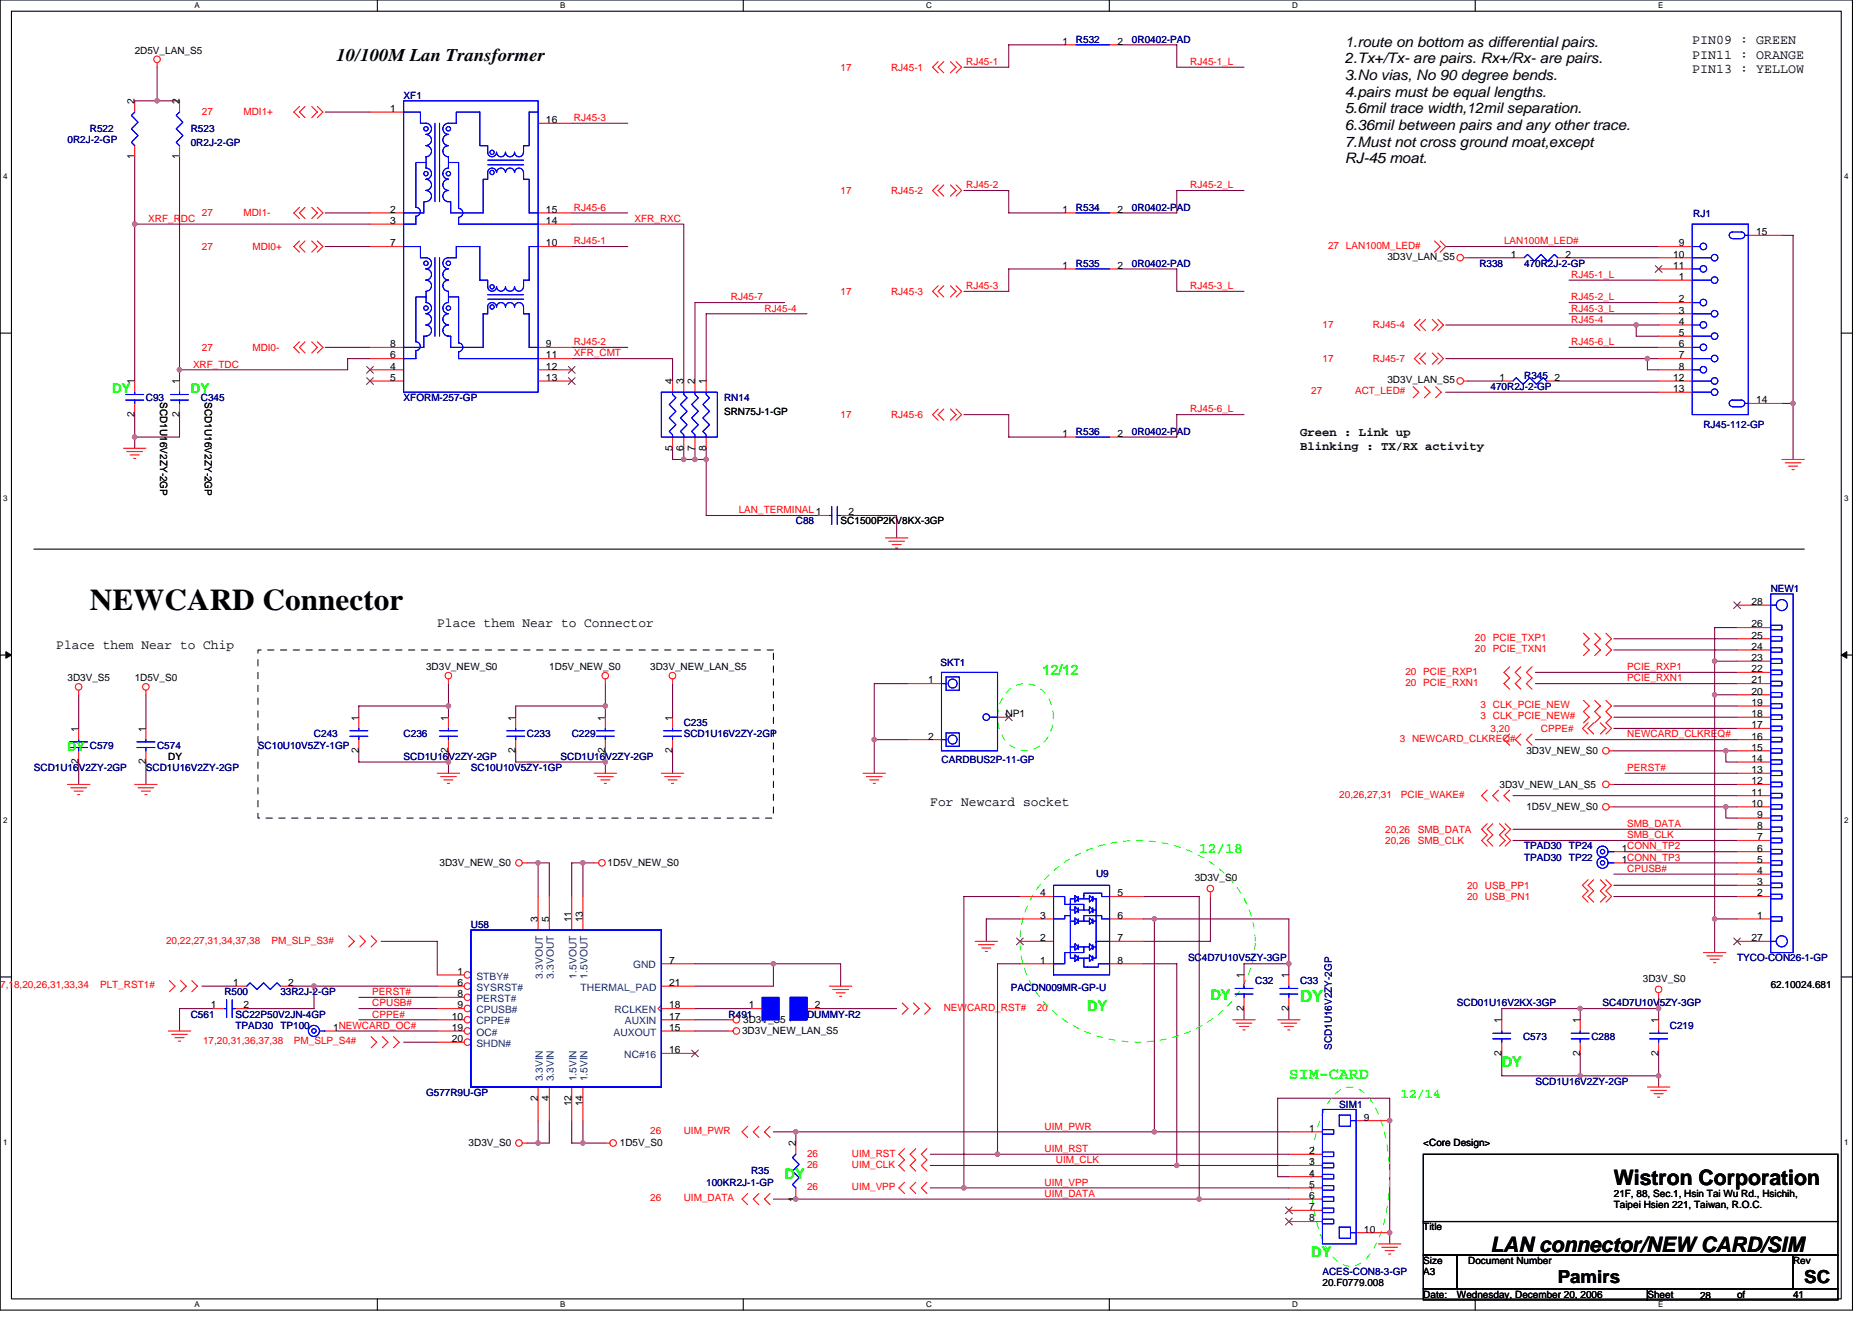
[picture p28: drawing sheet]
<svg xmlns="http://www.w3.org/2000/svg" width="297mm" height="210mm" viewBox="0 0 297 210" stroke-linecap="round" stroke-linejoin="round" font-family="sans-serif">
<defs><g id="words">
<text font-size="4.8" x="14.3" y="96.8">NEWCARD Connector</text>
<g font-size="3.4">
<text x="256.1" y="188">Wistron Corporation</text>
<text x="236.5" y="198.7">LAN connector/NEW CARD/SIM</text>
</g>
<g font-size="2.8">
<text x="53.4" y="9.7">10/100M Lan Transformer</text>
<text x="247.2" y="203.6">Pamirs</text>
<text x="286.3" y="203.6">SC</text>
</g>
<g font-size="2.6" fill="#0f0">
<text x="206.3" y="158.9">DY</text>
<text x="204.5" y="171.1">SIM-CARD</text>
</g>
<g font-size="2.3">
<text x="213.4" y="7.4">1.route on bottom as differential pairs.</text>
<text x="213.4" y="10.1">2.Tx+/Tx- are pairs. Rx+/Rx- are pairs.</text>
<text x="213.4" y="12.7">3.No vias, No 90 degree bends.</text>
<text x="213.4" y="15.3">4.pairs must be equal lengths.</text>
<text x="213.4" y="18">5.6mil trace width,12mil separation.</text>
<text x="213.4" y="20.6">6.36mil between pairs and any other trace.</text>
<text x="213.4" y="23.3">7.Must not cross ground moat,except</text>
<text x="213.4" y="25.9">RJ-45 moat.</text>
</g>
<g font-size="2.3" fill="#0f0">
<text x="165.4" y="107">12/12</text>
<text x="190.3" y="135.3">12/18</text>
<text x="172.5" y="160.4">DY</text>
<text x="192.1" y="158.6">DY</text>
<text x="238.3" y="169.3">DY</text>
<text x="124.5" y="187">DY</text>
<text x="208.1" y="199.5">DY</text>
</g>
<g font-size="2.1">
<text x="268.5" y="7">PIN09 : GREEN</text>
<text x="268.5" y="9.3">PIN11 : ORANGE</text>
<text x="268.5" y="11.6">PIN13 : YELLOW</text>
<text x="69.4" y="99.5">Place them Near to Connector</text>
<text x="8.9" y="103">Place them Near to Chip</text>
<text x="147.6" y="127.9">For Newcard socket</text>
</g>
<g font-size="2.1" fill="#0f0">
<text x="17.8" y="62.4">DY</text>
<text x="30.3" y="62.4">DY</text>
<text x="222.3" y="174.2">12/14</text>
</g>
<g font-size="1.9">
<text x="206.3" y="69.2">Green : Link up</text>
<text x="206.3" y="71.4">Blinking : TX/RX activity</text>
</g>
<text font-size="1.9" fill="#0f0" x="10.7" y="119.2">DY</text>
<g font-size="1.6">
<text x="21.4" y="8.5">2D5V_LAN_S5</text>
<text x="168.6" y="7.1">1</text>
<text x="177.3" y="7.1">2</text>
<text x="21.4" y="16.5" transform="rotate(-90 21.4 16.5)">2</text>
<text x="28.5" y="16.5" transform="rotate(-90 28.5 16.5)">2</text>
<text x="61.9" y="17.8">1</text>
<text x="86.6" y="19.5">16</text>
<text x="21.4" y="25.3" transform="rotate(-90 21.4 25.3)">1</text>
<text x="28.5" y="25.3" transform="rotate(-90 28.5 25.3)">1</text>
<text x="61.9" y="33.8">2</text>
<text x="61.9" y="35.5">3</text>
<text x="86.6" y="35.5">14</text>
<text x="86.6" y="33.8">15</text>
<text x="168.6" y="33.8">1</text>
<text x="177.3" y="33.8">2</text>
<text x="61.9" y="39.1">7</text>
<text x="86.6" y="39.1">10</text>
<text x="220.2" y="41.3">3D3V_LAN_S5</text>
<text x="239.7" y="40.9">1</text>
<text x="248.4" y="40.9">2</text>
<text x="265.5" y="40.9">10</text>
<text x="266.4" y="39.1">9</text>
<text x="278.7" y="37.3">15</text>
<text x="168.6" y="42.7">1</text>
<text x="177.3" y="42.7">2</text>
<text x="265.5" y="42.7">11</text>
<text x="266.4" y="44.4">1</text>
<text x="266.4" y="48">2</text>
<text x="266.4" y="49.8">3</text>
<text x="266.4" y="51.5">4</text>
<text x="266.4" y="53.3">5</text>
<text x="61.9" y="55.1">8</text>
<text x="61.9" y="56.9">6</text>
<text x="61.9" y="58.7">4</text>
<text x="86.6" y="55.1">9</text>
<text x="86.6" y="56.9">11</text>
<text x="86.6" y="58.7">12</text>
<text x="266.4" y="55.1">6</text>
<text x="266.4" y="56.9">7</text>
<text x="266.4" y="58.7">8</text>
<text x="21.4" y="61" transform="rotate(-90 21.4 61)">1</text>
<text x="25.4" y="63.8" transform="rotate(90 25.4 63.8)">SCD1U16V2ZY-2GP</text>
<text x="28.5" y="61" transform="rotate(-90 28.5 61)">1</text>
<text x="32.5" y="63.8" transform="rotate(90 32.5 63.8)">SCD1U16V2ZY-2GP</text>
<text x="61.9" y="60.4">5</text>
<text x="86.6" y="60.4">13</text>
<text x="106.7" y="61" transform="rotate(-90 106.7 61)">4</text>
<text x="108.5" y="61" transform="rotate(-90 108.5 61)">3</text>
<text x="110.3" y="61" transform="rotate(-90 110.3 61)">2</text>
<text x="112" y="61" transform="rotate(-90 112 61)">1</text>
<text x="114.9" y="65.8">SRN75J-1-GP</text>
<text x="220.2" y="60.8">3D3V_LAN_S5</text>
<text x="237.9" y="60.4">1</text>
<text x="246.7" y="60.4">2</text>
<text x="265.5" y="60.4">12</text>
<text x="265.5" y="62.2">13</text>
<text x="278.7" y="64">14</text>
<text x="21.4" y="66.2" transform="rotate(-90 21.4 66.2)">2</text>
<text x="28.5" y="66.2" transform="rotate(-90 28.5 66.2)">2</text>
<text x="106.7" y="71.5" transform="rotate(-90 106.7 71.5)">5</text>
<text x="108.5" y="71.5" transform="rotate(-90 108.5 71.5)">6</text>
<text x="110.3" y="71.5" transform="rotate(-90 110.3 71.5)">7</text>
<text x="112" y="71.5" transform="rotate(-90 112 71.5)">8</text>
<text x="168.6" y="69.3">1</text>
<text x="177.3" y="69.3">2</text>
<text x="133.4" y="83.2">SC1500P2KV8KX-3GP</text>
<text x="134.6" y="81.8">2</text>
<text x="277.9" y="96">28</text>
<text x="277.9" y="101.3">25</text>
<text x="277.9" y="99.5">26</text>
<text x="67.6" y="106.3">3D3V_NEW_S0</text>
<text x="87.2" y="106.3">1D5V_NEW_S0</text>
<text x="103.2" y="106.3">3D3V_NEW_LAN_S5</text>
<text x="277.9" y="106.7">22</text>
<text x="277.9" y="104.9">23</text>
<text x="277.9" y="103.1">24</text>
<text x="10.7" y="108.1">3D3V_S5</text>
<text x="21.4" y="108.1">1D5V_S0</text>
<text x="147.3" y="108.4">1</text>
<text x="159.5" y="113.8">NP1</text>
<text x="277.9" y="113.8">18</text>
<text x="277.9" y="112">19</text>
<text x="277.9" y="110.2">20</text>
<text x="277.9" y="108.4">21</text>
<text x="12.5" y="116.1" transform="rotate(-90 12.5 116.1)">1</text>
<text x="23.1" y="116.1" transform="rotate(-90 23.1 116.1)">1</text>
<text x="56.9" y="119.5" transform="rotate(-90 56.9 119.5)">2</text>
<text x="56.9" y="114.3" transform="rotate(-90 56.9 114.3)">1</text>
<text x="71.1" y="119.5" transform="rotate(-90 71.1 119.5)">2</text>
<text x="71.1" y="114.3" transform="rotate(-90 71.1 114.3)">1</text>
<text x="81.8" y="119.5" transform="rotate(-90 81.8 119.5)">2</text>
<text x="81.8" y="114.3" transform="rotate(-90 81.8 114.3)">1</text>
<text x="96" y="119.5" transform="rotate(-90 96 119.5)">2</text>
<text x="96" y="114.3" transform="rotate(-90 96 114.3)">1</text>
<text x="106.7" y="119.5" transform="rotate(-90 106.7 119.5)">2</text>
<text x="106.7" y="114.3" transform="rotate(-90 106.7 114.3)">1</text>
<text x="147.3" y="117.3">2</text>
<text x="242.2" y="119.7">3D3V_NEW_S0</text>
<text x="277.9" y="119.1">15</text>
<text x="277.9" y="117.3">16</text>
<text x="277.9" y="115.5">17</text>
<text x="12.5" y="121.3" transform="rotate(-90 12.5 121.3)">2</text>
<text x="23.1" y="121.3" transform="rotate(-90 23.1 121.3)">2</text>
<text x="26.7" y="120.5">DY</text>
<text x="237.9" y="125">3D3V_NEW_LAN_S5</text>
<text x="277.9" y="124.4">12</text>
<text x="277.9" y="122.7">13</text>
<text x="277.9" y="120.9">14</text>
<text x="242.2" y="128.5">1D5V_NEW_S0</text>
<text x="277.9" y="128">10</text>
<text x="277.9" y="126.2">11</text>
<text x="278.8" y="131.6">8</text>
<text x="278.8" y="129.8">9</text>
<text x="69.7" y="137.4">3D3V_NEW_S0</text>
<text x="96.4" y="137.4">1D5V_NEW_S0</text>
<text x="257.3" y="136.9">1CONN_TP3</text>
<text x="257.3" y="135.1">1CONN_TP2</text>
<text x="278.8" y="136.9">5</text>
<text x="278.8" y="135.1">6</text>
<text x="278.8" y="133.3">7</text>
<text x="165" y="142.2">4</text>
<text x="177.3" y="142.2">5</text>
<text x="189.6" y="139.7">3D3V_S0</text>
<text x="278.8" y="138.7">4</text>
<text x="278.8" y="140.4">3</text>
<text x="278.8" y="142.2">2</text>
<text x="85.4" y="146.3" transform="rotate(-90 85.4 146.3)">3</text>
<text x="87.1" y="146.3" transform="rotate(-90 87.1 146.3)">5</text>
<text x="90.7" y="146.3" transform="rotate(-90 90.7 146.3)">11</text>
<text x="92.5" y="146.3" transform="rotate(-90 92.5 146.3)">13</text>
<text x="165" y="145.8">3</text>
<text x="165" y="149.3">2</text>
<text x="177.3" y="149.3">7</text>
<text x="177.3" y="145.8">6</text>
<text x="277.9" y="149.3">27</text>
<text x="278.8" y="145.8">1</text>
<text x="72.6" y="154.7">1</text>
<text x="106.2" y="152.9">7</text>
<text x="165" y="152.9">1</text>
<text x="177.3" y="152.9">8</text>
<text x="197.4" y="155.2" transform="rotate(-90 197.4 155.2)">1</text>
<text x="204.5" y="155.2" transform="rotate(-90 204.5 155.2)">1</text>
<text x="260.7" y="155.7">3D3V_S0</text>
<text x="33.5" y="160">1</text>
<text x="37" y="156.4">1</text>
<text x="38.6" y="160">2</text>
<text x="45.7" y="156.4">2</text>
<text x="71.7" y="161.8">10</text>
<text x="72.6" y="156.4">6</text>
<text x="72.6" y="158.2">8</text>
<text x="72.6" y="160">9</text>
<text x="106.2" y="161.8">17</text>
<text x="106.2" y="160">18</text>
<text x="106.2" y="156.4">21</text>
<text x="118.8" y="160">1</text>
<text x="129.3" y="160">2</text>
<text x="197.4" y="160.4" transform="rotate(-90 197.4 160.4)">2</text>
<text x="204.5" y="160.4" transform="rotate(-90 204.5 160.4)">2</text>
<text x="281" y="156.8">62.10024.681</text>
<text x="52.8" y="163.6">1NEWCARD_OC#</text>
<text x="71.7" y="163.6">19</text>
<text x="71.7" y="165.3">20</text>
<text x="106.2" y="167.1">16</text>
<text x="106.2" y="163.6">15</text>
<text x="117.7" y="164.1">3D3V_NEW_LAN_S5</text>
<text x="117.9" y="162.3">3D3V_S5</text>
<text x="238.3" y="167.5" transform="rotate(-90 238.3 167.5)">2</text>
<text x="238.3" y="162.3" transform="rotate(-90 238.3 162.3)">1</text>
<text x="250.7" y="167.5" transform="rotate(-90 250.7 167.5)">2</text>
<text x="250.7" y="162.3" transform="rotate(-90 250.7 162.3)">1</text>
<text x="263.2" y="167.5" transform="rotate(-90 263.2 167.5)">2</text>
<text x="263.2" y="162.3" transform="rotate(-90 263.2 162.3)">1</text>
<text x="85.4" y="174.6" transform="rotate(-90 85.4 174.6)">2</text>
<text x="87.1" y="174.6" transform="rotate(-90 87.1 174.6)">4</text>
<text x="90.7" y="175.5" transform="rotate(-90 90.7 175.5)">12</text>
<text x="92.5" y="175.5" transform="rotate(-90 92.5 175.5)">14</text>
<text x="207.7" y="179.6">1</text>
<text x="216.4" y="177.8">9</text>
<text x="74.4" y="181.9">3D3V_S0</text>
<text x="98.4" y="181.9">1D5V_S0</text>
<text x="126.3" y="181.9" transform="rotate(-90 126.3 181.9)">2</text>
<text x="207.7" y="183.1">2</text>
<text x="207.7" y="184.9">3</text>
<text x="225.8" y="181.9">&lt;Core Design&gt;</text>
<text x="126.3" y="190.6" transform="rotate(-90 126.3 190.6)">1</text>
<text x="207.7" y="186.7">4</text>
<text x="207.7" y="188.4">5</text>
<text x="207.7" y="190.2">6</text>
<text x="256.1" y="189.9">21F, 88, Sec.1, Hsin Tai Wu Rd., Hsichih,</text>
<text x="256.1" y="191.7">Taipei Hsien 221, Taiwan, R.O.C.</text>
<text x="207.7" y="192">7</text>
<text x="207.7" y="193.8">8</text>
<text x="216.4" y="195.6">10</text>
<text x="225.8" y="195.2">Title</text>
<text x="225.8" y="200.6">Size</text>
<text x="225.8" y="202.3">A3</text>
<text x="233" y="200.6">Document Number</text>
<text x="284.5" y="200.6">Rev</text>
<text x="209.8" y="204.1">20.F0779.008</text>
<text x="225.8" y="205.9">Date:</text>
<text x="231.2" y="205.9">Wednesday, December 20, 2006</text>
<text x="261.4" y="205.9">Sheet</text>
<text x="269.8" y="206.1">28</text>
<text x="275.6" y="205.9">of</text>
<text x="284.5" y="205.9">41</text>
</g>
<g font-size="1.6" fill="#f00">
<text x="133.4" y="11.2">17</text>
<text x="141.4" y="11.2">RJ45-1</text>
<text x="153.3" y="10.3">RJ45-1</text>
<text x="188.9" y="10.3">RJ45-1_L</text>
<text x="32" y="18.3">27</text>
<text x="38.6" y="18.3">MDI1+</text>
<text x="91.1" y="19.2">RJ45-3</text>
<text x="153.3" y="29.9">RJ45-2</text>
<text x="188.9" y="29.9">RJ45-2_L</text>
<text x="23.5" y="35.2">XRF_RDC</text>
<text x="32" y="34.3">27</text>
<text x="38.6" y="34.3">MDI1-</text>
<text x="91.1" y="33.4">RJ45-6</text>
<text x="100.7" y="35.2">XFR_RXC</text>
<text x="133.4" y="30.8">17</text>
<text x="141.4" y="30.8">RJ45-2</text>
<text x="32" y="39.6">27</text>
<text x="40" y="39.6">MDI0+</text>
<text x="91.1" y="38.8">RJ45-1</text>
<text x="210.7" y="39.5">27 LAN100M_LED#</text>
<text x="238.7" y="38.8">LAN100M_LED#</text>
<text x="116" y="47.6">RJ45-7</text>
<text x="133.4" y="46.8">17</text>
<text x="141.4" y="46.8">RJ45-3</text>
<text x="153.3" y="45.9">RJ45-3</text>
<text x="188.9" y="45.9">RJ45-3_L</text>
<text x="249.3" y="44.1">RJ45-1_L</text>
<text x="249.3" y="47.6">RJ45-2_L</text>
<text x="121.3" y="49.4">RJ45-4</text>
<text x="209.8" y="52.1">17</text>
<text x="217.8" y="52.1">RJ45-4</text>
<text x="249.3" y="51.2">RJ45-4</text>
<text x="249.3" y="49.4">RJ45-3_L</text>
<text x="30.6" y="58.3">XRF_TDC</text>
<text x="32" y="55.6">27</text>
<text x="40" y="55.6">MDI0-</text>
<text x="91.1" y="54.8">RJ45-2</text>
<text x="91.1" y="56.5">XFR_CMT</text>
<text x="209.8" y="57.4">17</text>
<text x="217.8" y="57.4">RJ45-7</text>
<text x="249.3" y="54.8">RJ45-6_L</text>
<text x="188.9" y="65.4">RJ45-6_L</text>
<text x="208.1" y="62.6">27</text>
<text x="215" y="62.6">ACT_LED#</text>
<text x="133.4" y="66.3">17</text>
<text x="141.4" y="66.3">RJ45-6</text>
<text x="117.2" y="81.4">LAN_TERMINAL 1</text>
<text x="234" y="101.7">20 PCIE_TXP1</text>
<text x="223" y="107">20 PCIE_RXP1</text>
<text x="234" y="103.5">20 PCIE_TXN1</text>
<text x="258.2" y="106.3">PCIE_RXP1</text>
<text x="223" y="108.8">20 PCIE_RXN1</text>
<text x="234.9" y="112.4">3 CLK_PCIE_NEW</text>
<text x="258.2" y="108.1">PCIE_RXN1</text>
<text x="222.1" y="117.7">3 NEWCARD_CLKREQ#</text>
<text x="234.9" y="114.2">3 CLK_PCIE_NEW#</text>
<text x="236.5" y="116.1">3,20</text>
<text x="244.5" y="116.1">CPPE#</text>
<text x="258.2" y="117">NEWCARD_CLKREQ#</text>
<text x="258.2" y="122.3">PERST#</text>
<text x="212.5" y="126.6">20,26,27,31</text>
<text x="222.3" y="126.6">PCIE_WAKE#</text>
<text x="258.2" y="131.2">SMB_DATA</text>
<text x="219.8" y="132.1">20,26</text>
<text x="219.8" y="133.9">20,26</text>
<text x="225" y="132.1">SMB_DATA</text>
<text x="225" y="133.9">SMB_CLK</text>
<text x="258.2" y="133">SMB_CLK</text>
<text x="232.8" y="141">20 USB_PP1</text>
<text x="232.8" y="142.8">20 USB_PN1</text>
<text x="258.2" y="138.3">CPUSB#</text>
<text x="26.3" y="149.7">20,22,27,31,34,37,38</text>
<text x="43.1" y="149.7">PM_SLP_S3#</text>
<text x="0" y="156.8">7,18,20,26,31,33,34</text>
<text x="15.9" y="156.8">PLT_RST1#</text>
<text x="59.1" y="157.9">PERST#</text>
<text x="59.1" y="159.7">CPUSB#</text>
<text x="59.1" y="161.4">CPPE#</text>
<text x="149.8" y="160.4">NEWCARD_RST#</text>
<text x="164.5" y="160.4">20</text>
<text x="32.2" y="165.7">17,20,31,36,37,38</text>
<text x="46.6" y="165.7">PM_SLP_S4#</text>
<text x="103.2" y="179.9">26</text>
<text x="108.5" y="179.9">UIM_PWR</text>
<text x="165.8" y="179.2">UIM_PWR</text>
<text x="128.1" y="183.5">26</text>
<text x="128.1" y="185.3">26</text>
<text x="135.2" y="183.5">UIM_RST</text>
<text x="135.2" y="185.3">UIM_CLK</text>
<text x="165.8" y="182.8">UIM_RST</text>
<text x="167.5" y="184.6">UIM_CLK</text>
<text x="103.2" y="190.6">26</text>
<text x="108.5" y="190.6">UIM_DATA</text>
<text x="128.1" y="188.8">26</text>
<text x="135.2" y="188.8">UIM_VPP</text>
<text x="165.8" y="189.9">UIM_DATA</text>
<text x="165.8" y="188.1">UIM_VPP</text>
</g>
<g font-size="1.6" fill="#000080">
<text x="170.7" y="6.8">R532</text>
<text x="179.6" y="6.8">0R0402-PAD</text>
<text x="64" y="15.6">XF1</text>
<text x="10.7" y="22.8">0R2J-2-GP</text>
<text x="14.3" y="21">R522</text>
<text x="30.3" y="21">R523</text>
<text x="30.3" y="23.1">0R2J-2-GP</text>
<text x="170.7" y="33.4">R534</text>
<text x="179.6" y="33.4">0R0402-PAD</text>
<text x="268.7" y="34.5">RJ1</text>
<text x="170.7" y="42.3">R535</text>
<text x="179.6" y="42.3">0R0402-PAD</text>
<text x="234.7" y="42.3">R338</text>
<text x="241.8" y="42.3">470R2J-2-GP</text>
<text x="23.2" y="63.6">C93</text>
<text x="31.9" y="63.6">C345</text>
<text x="64" y="63.6">XFORM-257-GP</text>
<text x="114.9" y="63.6">RN14</text>
<text x="236.5" y="61.9">470R2J-2-GP</text>
<text x="241.8" y="60.1">R345</text>
<text x="170.7" y="69">R536</text>
<text x="179.6" y="69">0R0402-PAD</text>
<text x="270.3" y="67.9">RJ45-112-GP</text>
<text x="126.3" y="83.2">C88</text>
<text x="281" y="93.9">NEW1</text>
<text x="149.2" y="105.6">SKT1</text>
<text x="14.3" y="118.8">C579</text>
<text x="24.9" y="118.8">C574</text>
<text x="40.9" y="118.8">SC10U10V5ZY-1GP</text>
<text x="49.8" y="117">C243</text>
<text x="64" y="117">C236</text>
<text x="83.6" y="117">C233</text>
<text x="90.7" y="117">C229</text>
<text x="108.5" y="115.2">C235</text>
<text x="108.5" y="117">SCD1U16V2ZY-2GP</text>
<text x="5.4" y="122.3">SCD1U16V2ZY-2GP</text>
<text x="23.2" y="122.3">SCD1U16V2ZY-2GP</text>
<text x="64" y="120.5">SCD1U16V2ZY-2GP</text>
<text x="74.7" y="122.3">SC10U10V5ZY-1GP</text>
<text x="88.9" y="120.5">SCD1U16V2ZY-2GP</text>
<text x="149.4" y="121.1">CARDBUS2P-11-GP</text>
<text x="241.8" y="136.5">TPAD30</text>
<text x="241.8" y="134.8">TPAD30</text>
<text x="249" y="136.5">TP22</text>
<text x="249" y="134.8">TP24</text>
<text x="173.9" y="139.2">U9</text>
<text x="74.7" y="147.2">U58</text>
<text x="188.5" y="152.5">SC4D7U10V5ZY-3GP</text>
<text x="275.6" y="152.5">TYCO-CON26-1-GP</text>
<text x="30.3" y="161.4">C561</text>
<text x="35.6" y="157.9">R500</text>
<text x="37.4" y="161.4">SC22P50V2JN-4GP</text>
<text x="44.5" y="157.9">33R2J-2-GP</text>
<text x="115.6" y="161.4">R491</text>
<text x="128.1" y="161.4">DUMMY-R2</text>
<text x="160.4" y="157.2">PACDN009MR-GP-U</text>
<text x="199.2" y="156.1">C32</text>
<text x="206.3" y="156.1">C33</text>
<text x="231.2" y="159.7">SCD01U16V2KX-3GP</text>
<text x="254.3" y="159.7">SC4D7U10V5ZY-3GP</text>
<text x="37.4" y="163.2">TPAD30</text>
<text x="44.5" y="163.2">TP100</text>
<text x="211.3" y="166.6" transform="rotate(-90 211.3 166.6)">SCD1U16V2ZY-2GP</text>
<text x="241.7" y="165">C573</text>
<text x="252.5" y="165">C288</text>
<text x="265" y="163.2">C219</text>
<text x="67.6" y="173.9">G577R9U-GP</text>
<text x="243.6" y="172.1">SCD1U16V2ZY-2GP</text>
<text x="212.5" y="175.8">SIM1</text>
<text x="112.1" y="188.1">100KR2J-1-GP</text>
<text x="119.2" y="186.3">R35</text>
<text x="209.8" y="202.3">ACES-CON8-3-GP</text>
</g>
<g font-size="1.6" fill="#004080">
<text x="75.6" y="155.4">STBY#</text>
<text x="86.1" y="155.3" transform="rotate(-90 86.1 155.3)">3.3VOUT</text>
<text x="87.9" y="155.3" transform="rotate(-90 87.9 155.3)">3.3VOUT</text>
<text x="91.5" y="155.3" transform="rotate(-90 91.5 155.3)">1.5VOUT</text>
<text x="93.2" y="155.3" transform="rotate(-90 93.2 155.3)">1.5VOUT</text>
<text x="100.5" y="153.6">GND</text>
<text x="75.6" y="157.2">SYSRST#</text>
<text x="75.6" y="159">PERST#</text>
<text x="75.6" y="160.7">CPUSB#</text>
<text x="92.1" y="157.2">THERMAL_PAD</text>
<text x="97.5" y="160.7">RCLKEN</text>
<text x="75.6" y="162.5">CPPE#</text>
<text x="75.6" y="164.3">OC#</text>
<text x="75.6" y="166.1">SHDN#</text>
<text x="97.4" y="164.3">AUXOUT</text>
<text x="99.1" y="167.9">NC#16</text>
<text x="99.2" y="162.5">AUXIN</text>
<text x="86.1" y="171.6" transform="rotate(-90 86.1 171.6)">3.3VIN</text>
<text x="87.9" y="171.6" transform="rotate(-90 87.9 171.6)">3.3VIN</text>
<text x="91.5" y="171.6" transform="rotate(-90 91.5 171.6)">1.5VIN</text>
<text x="93.2" y="171.6" transform="rotate(-90 93.2 171.6)">1.5VIN</text>
</g>
<g font-size="1.3">
<text x="30.8" y="1.3">A</text>
<text x="88.9" y="1.3">B</text>
<text x="147" y="1.3">C</text>
<text x="205" y="1.3">D</text>
<text x="263.1" y="1.3">E</text>
<text x=".5" y="28.4">4</text>
<text x="292.6" y="28.4">4</text>
<text x=".5" y="79.5">3</text>
<text x="292.6" y="79.5">3</text>
<text x=".5" y="130.6">2</text>
<text x="292.6" y="130.6">2</text>
<text x=".5" y="181.7">1</text>
<text x="292.6" y="181.7">1</text>
<text x="30.8" y="207.4">A</text>
<text x="88.9" y="207.4">B</text>
<text x="147" y="207.4">C</text>
<text x="205" y="207.4">D</text>
<text x="263.1" y="207.4">E</text>
</g>
</g></defs>
<path d="M0 0h293.9v207.9h-293.9zM1.8 1.8h290.4v204.3h-290.4z" fill="none" stroke="#000" stroke-width=".17"/>
<g fill="#fff">
<path d="M30.8 .2h.9v1.4h-.9z"/>
<path d="M30.8 206.3h.9v1.4h-.9z"/>
</g>
<path d="M59.9 0v1.8M59.9 206.1v1.8" fill="none" stroke="#000" stroke-width=".17"/>
<g fill="#fff">
<path d="M88.9 .2h.8v1.4h-.8z"/>
<path d="M88.9 206.3h.8v1.4h-.8z"/>
</g>
<path d="M117.9 0v1.8M117.9 206.1v1.8" fill="none" stroke="#000" stroke-width=".17"/>
<g fill="#fff">
<path d="M147 .2h.9v1.4h-.9z"/>
<path d="M147 206.3h.9v1.4h-.9z"/>
</g>
<path d="M176 0v1.8M176 206.1v1.8" fill="none" stroke="#000" stroke-width=".17"/>
<g fill="#fff">
<path d="M205 .2h.9v1.4h-.9z"/>
<path d="M205 206.3h.9v1.4h-.9z"/>
</g>
<path d="M234.1 0v1.8M234.1 206.1v1.8" fill="none" stroke="#000" stroke-width=".17"/>
<g fill="#fff">
<path d="M263.1 .2h.8v1.4h-.8z"/>
<path d="M263.1 206.3h.8v1.4h-.8z"/>
<path d="M.5 27.3h.7v1.4h-.7z"/>
<path d="M292.6 27.3h.7v1.4h-.7z"/>
<path d="M.5 78.4h.7v1.4h-.7z"/>
<path d="M292.6 78.4h.7v1.4h-.7z"/>
</g>
<path d="M0 52.9h1.8M292.2 52.9h1.7" fill="none" stroke="#000" stroke-width=".17"/>
<g fill="#fff">
<path d="M.5 129.5h.7v1.4h-.7z"/>
<path d="M292.6 129.5h.7v1.4h-.7z"/>
</g>
<path d="M0 103.9h1.8M292.2 103.9h1.7" fill="none" stroke="#000" stroke-width=".17"/>
<path d="M.9 103.4l.9 .5-.9 .5zM292.2 103.9l.8-.5v1z" fill="#000" stroke="#000" stroke-width=".16"/>
<g fill="#fff">
<path d="M.5 180.5h.7v1.4h-.7z"/>
<path d="M292.6 180.5h.7v1.4h-.7z"/>
</g>
<path d="M5.4 87.1h280.9M0 155h1.8M292.2 155h1.7M225.8 199.1h5.4v5.4h-5.4zM225.8 183.1h65.8v10.7h-65.8zM225.8 193.8h65.8v5.3h-65.8zM231.2 199.1h53.3v5.4h-53.3zM284.5 199.1h7.1v5.4h-7.1zM225.8 204.5h35.6v1.7h-35.6zM261.4 204.5h30.2v1.7h-30.2z" fill="none" stroke="#000" stroke-width=".17"/>
<g fill="none" stroke="#800040" stroke-width=".17">
<path d="M21.4 16h7.1M24.9 10.7v5.3M51.6 17.8h7.1M90.7 19.6h8.9M168.9 7.1h-8.8v3.6h-7.2M177.8 7.1h8.9v3.6h10.7M21.4 24.9v35.6M21.4 35.6h37.3M28.5 24.9v35.6M51.6 39.1h7.1M51.6 33.8h7.1M90.7 35.6h17.8v24.9"/>
<path d="M90.7 39.1h8.9M90.7 33.8h8.9M152.9 30.2h7.2v3.6h8.8M197.4 30.2h-10.7v3.6h-8.9M229.4 39.1h33.8M282.7 37.3h1.8v35.6M51.6 55.1h7.1M58.7 56.9h-3.5v1.8h-26.7M90.7 56.9h16v3.6M90.7 55.1h8.9M124.5 48h-14.2v12.5M128.1 49.8h-16v10.7"/>
<path d="M168.9 42.7h-8.8v3.5h-7.2M177.8 42.7h8.9v3.5h10.7M229.4 51.6h30.2v1.7h3.6M229.4 56.9h33.8M233 40.9h7.1M249 40.9h14.2M249 55.1h14.2M249 48h14.2M249 49.8h14.2M249 44.4h14.2M259.6 51.6h3.6M261.4 56.9v1.8h1.8"/>
<path d="M21.4 65.8v5.3M28.5 65.8v3.5h-7.1M106.7 71.1v1.8h5.4M108.5 71.1v1.8M110.3 71.1v1.8M112.1 71.1v10.7h17.7M152.9 65.8h7.2v3.5h8.8M197.4 65.8h-10.7v3.5h-8.9M229.4 62.2h33.8M233 60.5h5.3M247.2 60.5h16M282.7 64h1.8"/>
<path d="M135.2 81.8h7.1v3.5M275.6 99.6h-3.5v51.5M12.5 110.2v5.4M23.2 110.2v5.4M56.9 119.1v1.8h14.3M71.2 108.5v5.3M71.2 119.1v3.6M71.2 112h-14.3v1.8M81.8 113.8v-1.8h14.3v1.8M81.8 119.1v1.8h14.3M96.1 108.5v3.5M96.1 119.1v3.6"/>
<path d="M106.7 108.5v5.3M106.7 119.1v3.6M138.7 117.3h5.4M144.1 108.5h-5.4v14.2M243.6 108.5h32M243.6 117.3h32M243.6 106.7h32M256.1 112h19.5M256.1 119.1h19.5M256.1 115.6h19.5M256.1 103.1h19.5M256.1 101.3h19.5"/>
<path d="M256.1 113.8h19.5M272.1 104.9h3.5M272.1 110.2h3.5M273.9 119.1v1.8h1.7M12.5 120.9v3.6M23.2 120.9v3.6M83.6 136.9h3.6v5.3M85.4 136.9v5.3M92.5 136.9h1.8M240.1 131.6h35.5M240.1 126.2h35.5M240.1 133.3h35.5"/>
<path d="M256.1 128h19.5M256.1 138.7h19.5M256.1 124.5h19.5M257.8 135.1h17.8M257.8 122.7h17.8M257.8 136.9h17.8M273.9 128v1.8h1.7M32 156.5h5.4M46.3 156.5h23.1M49.8 156.5v3.5h-10.6M56.9 158.2h12.5M60.5 149.4h8.9v5.3"/>
<path d="M90.7 142.2v-5.3h1.8v5.3M110.3 152.9h23.1v3.6M122.7 152.9v3.6h-12.4M161.8 145.8h-5.3v3.6M161.8 142.2h-8.9v46.3M161.8 152.9h-3.5v30.2M181.4 145.8h1.8v33.8M181.4 142.2h8.9v48M181.4 152.9h5.3v32M183.2 145.8h21.3v8.9M192.1 142.2v7.2h-10.7M204.5 152.9h-7.1v1.8"/>
<path d="M256.1 142.2h19.5M256.1 140.5h19.5M263.2 158.2v3.6M272.1 145.8h3.5M33.8 160h-5.3v3.6M53.4 163.6h16M56.9 160h12.5M56.9 161.8h12.5M64 165.4h5.4M85.4 177.8v3.6M87.2 177.8v3.6h-3.6M90.7 177.8v3.6h5.4"/>
<path d="M92.5 177.8v3.6M110.3 163.6h5.3M110.3 160h8.9M110.3 161.8h5.3M122.7 179.6h81.8M126.3 179.6v1.8M129.8 160h12.5M197.4 160v1.8M204.5 160v1.8M238.3 167.1v3.6h24.9M250.7 160v1.8M250.7 167.1v3.6"/>
<path d="M263.2 160h-24.9v1.8M263.2 167.1v5.4M122.7 190.2h81.8M147.6 184.9h56.9M147.6 183.1h56.9M147.6 188.5h56.9M204.5 186.7h-1.8v-12.5h17.8v23.2"/>
</g>
<g fill="#f0f" stroke="#f0f" stroke-width=".17">
<circle cx="138.7" cy="117.3" r=".35"/>
<circle cx="71.1" cy="112" r=".35"/>
<circle cx="96" cy="112" r=".35"/>
<circle cx="96" cy="120.9" r=".35"/>
<circle cx="71.1" cy="120.9" r=".35"/>
<circle cx="272.1" cy="104.9" r=".35"/>
<circle cx="273.8" cy="128" r=".35"/>
<circle cx="272.1" cy="145.8" r=".35"/>
<circle cx="273.8" cy="119.1" r=".35"/>
<circle cx="92.5" cy="181.3" r=".35"/>
<circle cx="49.8" cy="156.5" r=".35"/>
<circle cx="85.4" cy="181.3" r=".35"/>
<circle cx="92.5" cy="136.9" r=".35"/>
<circle cx="85.4" cy="136.9" r=".35"/>
<circle cx="272.1" cy="110.2" r=".35"/>
<circle cx="284.5" cy="64" r=".35"/>
<circle cx="261.4" cy="56.9" r=".35"/>
<circle cx="259.6" cy="51.5" r=".35"/>
<circle cx="126.3" cy="190.2" r=".35"/>
<circle cx="263.2" cy="160" r=".35"/>
<circle cx="250.7" cy="160" r=".35"/>
<circle cx="263.2" cy="170.7" r=".35"/>
<circle cx="250.7" cy="170.7" r=".35"/>
<circle cx="183.2" cy="179.6" r=".35"/>
<circle cx="158.3" cy="183.1" r=".35"/>
<circle cx="186.7" cy="184.9" r=".35"/>
<circle cx="152.9" cy="188.5" r=".35"/>
<circle cx="190.3" cy="190.2" r=".35"/>
<circle cx="204.5" cy="152.9" r=".35"/>
<circle cx="126.3" cy="179.6" r=".35"/>
<circle cx="183.2" cy="145.8" r=".35"/>
<circle cx="220.5" cy="195.6" r=".35"/>
<circle cx="220.5" cy="177.8" r=".35"/>
<circle cx="122.7" cy="152.9" r=".35"/>
<circle cx="21.4" cy="69.3" r=".35"/>
<circle cx="21.4" cy="35.5" r=".35"/>
<circle cx="108.5" cy="72.9" r=".35"/>
<circle cx="112" cy="72.9" r=".35"/>
<circle cx="110.3" cy="72.9" r=".35"/>
<circle cx="24.9" cy="16" r=".35"/>
<circle cx="28.5" cy="58.7" r=".35"/>
</g>
<g fill="none" stroke="#f00" stroke-width=".17">
<path d="M21.4 16v1.8M24.9 9.9v.8M28.5 16v1.8M47.5 16.9l-.9 .9 .9 .9M48.4 16.9l-.9 .9 .9 .9M49.5 16.9l.9 .9-.9 .9M50.4 16.9l.8 .9-.8 .9M58.7 17.8h5.3M85.4 19.6h5.3M148.9 9.8l-.9 .9 .9 .9M149.8 9.8l-.9 .9 .9 .9M150.8 9.8l.9 .9-.9 .9"/>
<path d="M151.7 9.8l.9 .9-.9 .9M168.9 7.1h1.8M176.1 7.1h1.7M21.4 23.1v1.8M28.5 23.1v1.8M47.5 38.2l-.9 .9 .9 .9M47.5 32.9l-.9 .9 .9 .9M48.4 38.2l-.9 .9 .9 .9M48.4 32.9l-.9 .9 .9 .9M49.5 38.2l.9 .9-.9 .9M49.5 32.9l.9 .9-.9 .9M50.4 38.2l.8 .9-.8 .9"/>
<path d="M50.4 32.9l.8 .9-.8 .9M58.7 33.8h5.3M58.7 35.6h5.3M58.7 39.1h5.3M85.4 33.8h5.3M85.4 35.6h5.3M85.4 39.1h5.3M148.9 29.3l-.9 .9 .9 .9M149.8 29.3l-.9 .9 .9 .9M150.8 29.3l.9 .9-.9 .9M151.7 29.3l.9 .9-.9 .9M168.9 33.8h1.8"/>
<path d="M176.1 33.8h1.7M227.6 38.2l.9 .9-.9 .9M228.5 38.2l.9 .9-.9 .9M263.2 39.1h5.3M277.4 37.3h5.3M47.5 54.2l-.9 .9 .9 .9M48.4 54.2l-.9 .9 .9 .9M49.5 54.2l.9 .9-.9 .9M50.4 54.2l.8 .9-.8 .9M58.7 55.1h5.3M58.7 56.9h5.3M58.7 58.7h5.3"/>
<path d="M85.4 55.1h5.3M85.4 56.9h5.3M85.4 58.7h5.3M148.9 45.3l-.9 .9 .9 .9M149.8 45.3l-.9 .9 .9 .9M150.8 45.3l.9 .9-.9 .9M151.7 45.3l.9 .9-.9 .9M168.9 42.7h1.8M176.1 42.7h1.7M225.3 50.7l-.9 .9 .9 .9M225.3 56l-.9 .9 .9 .9M226.2 50.7l-.9 .9 .9 .9"/>
<path d="M226.2 56l-.9 .9 .9 .9M227.3 50.7l.9 .9-.9 .9M227.3 56l.9 .9-.9 .9M228.2 50.7l.8 .9-.8 .9M228.2 56l.8 .9-.8 .9M232.2 40.9h.8M240.1 40.9h1.7M247.2 40.9h1.8M263.2 40.9h5.3M263.2 55.1h5.3M263.2 56.9h5.3M263.2 58.7h5.3"/>
<path d="M263.2 42.7h5.3M263.2 44.4h5.3M263.2 48h5.3M263.2 49.8h5.3M263.2 51.6h5.3M263.2 53.3h5.3M19.6 71.1h3.6M20.1 71.6h2.5M20.7 72.2h1.4M21.2 72.7h.3M21.4 60.5v1.7M21.4 64v1.8"/>
<path d="M28.5 60.5v1.7M28.5 64v1.8M58.7 60.5h5.3M85.4 60.5h5.3M106.7 60.5v1.7M106.7 69.3v1.8M108.5 60.5v1.7M108.5 69.3v1.8M110.3 60.5v1.7M110.3 69.3v1.8M112.1 60.5v1.7M112.1 69.3v1.8"/>
<path d="M148.9 64.9l-.9 .9 .9 .9M149.8 64.9l-.9 .9 .9 .9M150.8 64.9l.9 .9-.9 .9M151.7 64.9l.9 .9-.9 .9M168.9 69.3h1.8M176.1 69.3h1.7M224.2 61.3l.9 .9-.9 .9M226 61.3l.9 .9-.9 .9M227.8 61.3l.9 .9-.9 .9M232.2 60.5h.8M238.3 60.5h1.8M245.4 60.5h1.8"/>
<path d="M263.2 60.5h5.3M263.2 62.2h5.3M277.4 64h5.3M282.7 72.9h3.6M283.3 73.4h2.5M283.8 74h1.4M284.3 74.5h.4M129.8 81.8h1.8M133.4 81.8h1.8M140.5 85.3h3.6M141 85.9h2.5M141.6 86.4h1.4"/>
<path d="M142.1 87h.3M275.6 99.6h5.4M275.6 96h5.4M12.5 109.5v.7M12.5 115.6v1.7M12.5 119.1v1.8M23.2 109.5v.7M23.2 115.6v1.7M23.2 119.1v1.8M56.9 113.8v1.8M56.9 117.3v1.8M71.2 107.7v.8"/>
<path d="M71.2 113.8v1.8M71.2 117.3v1.8M81.8 113.8v1.8M81.8 117.3v1.8M96.1 107.7v.8M96.1 113.8v1.8M96.1 117.3v1.8M106.7 107.7v.8M144.1 108.5h5.3M144.1 117.3h5.3M158.3 113.8h1.8M239.5 105.8l-.8 .9 .8 .9-.8 .9 .8 .8"/>
<path d="M239.5 116.5l-.8 .8 .8 .9M241.3 105.8l-.9 .9 .9 .9-.9 .9 .9 .8M241.3 116.5l-.9 .8 .9 .9M243.1 105.8l-.9 .9 .9 .9-.9 .9 .9 .8M243.1 116.5l-.9 .8 .9 .9M251.3 100.5l.9 .8-.9 .9 .9 .9-.9 .9M251.3 111.1l.9 .9-.9 .9 .9 .9-.9 .9M252 114.7l-.9 .9 .9 .9M252.9 114.7l-.9 .9 .9 .9M253 100.5l.9 .8-.9 .9 .9 .9-.9 .9M253 111.1l.9 .9-.9 .9 .9 .9-.9 .9M253.9 114.7l.9 .9-.9 .9"/>
<path d="M254.8 100.5l.9 .8-.9 .9 .9 .9-.9 .9M254.8 111.1l.9 .9-.9 .9 .9 .9-.9 .9 .9 .9-.9 .9M255.4 119.1h.7M275.6 119.1h5.4M275.6 108.5h5.4M275.6 117.3h5.4M275.6 113.8h5.4M275.6 115.6h5.4M275.6 112h5.4M275.6 110.2h5.4M275.6 106.7h5.4M275.6 104.9h5.4"/>
<path d="M275.6 103.1h5.4M275.6 101.3h5.4M10.7 124.5h3.6M11.2 125h2.5M11.8 125.5h1.4M12.3 126.1h.4M21.4 124.5h3.5M21.9 125h2.5M22.4 125.5h1.5M23 126.1h.3M69.4 122.7h3.5M69.9 123.2h2.5"/>
<path d="M70.4 123.7h1.5M71 124.3h.3M82.9 136.9h.7M94.3 122.7h3.5M94.3 136.9h.7M94.8 123.2h2.5M95.3 123.7h1.5M95.9 124.3h.3M104.9 122.7h3.6M105.5 123.2h2.5M106 123.7h1.4M106.5 124.3h.4"/>
<path d="M136.9 122.7h3.6M137.5 123.2h2.5M138 123.7h1.4M138.6 124.3h.3M236 125.3l-.9 .9 .9 .9M236 130.7l-.9 .9 .9 .9-.9 .8 .9 .9M236.9 130.7l-.9 .9 .9 .9-.9 .8 .9 .9M237.8 125.3l-.9 .9 .9 .9M237.9 130.7l.9 .9-.9 .9 .9 .8-.9 .9M238.8 130.7l.9 .9-.9 .9 .9 .8-.9 .9M239.5 125.3l-.8 .9 .8 .9M252 139.6l-.9 .9 .9 .9-.9 .8 .9 .9"/>
<path d="M252.9 139.6l-.9 .9 .9 .9-.9 .8 .9 .9M253.9 139.6l.9 .9-.9 .9 .9 .8-.9 .9M254.8 139.6l.9 .9-.9 .9 .9 .8-.9 .9M255.4 124.5h.7M255.4 128h.7M256.1 136.9h1.7M256.1 135.1h1.7M275.6 124.5h5.4M275.6 122.7h5.4M275.6 128h5.4M275.6 136.9h5.4M275.6 135.1h5.4"/>
<path d="M275.6 138.7h5.4M275.6 133.3h5.4M275.6 131.6h5.4M275.6 129.8h5.4M275.6 126.2h5.4M275.6 120.9h5.4M26.9 155.6l.9 .9-.9 .9M28.7 155.6l.8 .9-.8 .9M30.4 155.6l.9 .9-.9 .9M37.4 156.5h1.8M44.5 156.5h1.8M55.3 148.5l.9 .9-.9 .8"/>
<path d="M57.1 148.5l.9 .9-.9 .8M58.9 148.5l.9 .9-.9 .8M131.6 156.5h3.6M132.1 157h2.5M132.7 157.5h1.4M133.2 158.1h.4M143.2 159.1l.9 .9-.9 .9M144.9 159.1l.9 .9-.9 .9M146.7 159.1l.9 .9-.9 .9M154.7 149.4h3.6M155.3 149.9h2.5M155.8 150.4h1.4"/>
<path d="M156.3 151h.4M161.8 149.4h5.4M161.8 152.9h5.4M161.8 145.8h5.4M161.8 142.2h5.4M176.1 149.4h5.3M176.1 152.9h5.3M176.1 145.8h5.3M176.1 142.2h5.3M192.1 141.5v.7M204.5 154.7v1.8M204.5 158.2v1.8"/>
<path d="M263.2 157.5v.7M270.3 151.1h3.6M270.8 151.7h2.5M271.4 152.2h1.4M271.9 152.7h.3M275.6 149.4h5.4M275.6 145.8h5.4M275.6 142.2h5.4M275.6 140.5h5.4M26.7 163.6h3.6M27.2 164.1h2.5M27.8 164.6h1.4"/>
<path d="M28.3 165.2h.4M33.8 160h1.8M37.4 160h1.8M51.6 163.6h1.8M58.9 164.5l.9 .9-.9 .8M60.7 164.5l.8 .9-.8 .8M62.4 164.5l.9 .9-.9 .8M115.6 161.8h.7M115.6 163.6h.7M118.6 178.7l-.9 .9 .9 .9M120.4 178.7l-.9 .9 .9 .9M122.2 178.7l-.9 .9 .9 .9"/>
<path d="M195.6 161.8h3.6M196.1 162.3h2.5M196.7 162.9h1.4M197.2 163.4h.4M202.7 161.8h3.6M203.3 162.3h2.5M203.8 162.9h1.4M204.3 163.4h.4M204.5 179.6h5.3M215.2 177.8h5.3M238.3 161.8v1.8M238.3 165.4v1.7"/>
<path d="M250.7 161.8v1.8M250.7 165.4v1.7M261.4 172.5h3.6M261.9 173h2.5M262.5 173.5h1.4M263 174.1h.4M263.2 161.8v1.8M263.2 165.4v1.7M82.9 181.4h.7M96.1 181.4h.7M118.6 189.4l-.9 .8 .9 .9M120.4 189.4l-.9 .8 .9 .9"/>
<path d="M122.2 189.4l-.9 .8 .9 .9M126.3 181.4v1.7M126.3 188.5v1.7M143.5 182.2l-.9 .9 .9 .9-.9 .9 .9 .9M143.5 187.6l-.9 .9 .9 .9M145.3 182.2l-.9 .9 .9 .9-.9 .9 .9 .9M145.3 187.6l-.9 .9 .9 .9M147.1 182.2l-.9 .9 .9 .9-.9 .9 .9 .9M147.1 187.6l-.9 .9 .9 .9M204.5 183.1h5.3M204.5 184.9h5.3M204.5 186.7h5.3"/>
<path d="M204.5 188.5h5.3M204.5 190.2h5.3M204.5 192h5.3M204.5 193.8h5.3M215.2 195.6h5.3M218.7 197.4h3.6M219.3 197.9h2.5M219.8 198.4h1.4M220.3 199h.4"/>
<circle cx="24.9" cy="9.4" r=".52"/>
<circle cx="231.7" cy="40.9" r=".52"/>
<circle cx="231.7" cy="60.4" r=".52"/>
<circle cx="12.5" cy="109" r=".52"/>
<circle cx="23.1" cy="109" r=".52"/>
<circle cx="71.1" cy="107.2" r=".52"/>
<circle cx="96" cy="107.2" r=".52"/>
<circle cx="106.7" cy="107.2" r=".52"/>
<circle cx="254.8" cy="119.1" r=".52"/>
<circle cx="82.3" cy="136.9" r=".52"/>
<circle cx="95.5" cy="136.9" r=".52"/>
<circle cx="254.8" cy="128" r=".52"/>
<circle cx="254.8" cy="124.4" r=".52"/>
<circle cx="192" cy="141" r=".52"/>
<circle cx="263.2" cy="157" r=".52"/>
<circle cx="116.8" cy="163.6" r=".52"/>
<circle cx="116.8" cy="161.8" r=".52"/>
<circle cx="82.3" cy="181.3" r=".52"/>
<circle cx="97.3" cy="181.3" r=".52"/>
</g>
<path d="M40.9 103.1h81.8v26.7h-81.8z" fill="none" stroke="#000" stroke-width=".16" stroke-dasharray="1 1 1 1 1 1 1 1"/>
<path d="M159.8 109.7a4 4 0 0 1 6.7 1.4 5.8 5.8 0 0 1-2.2 7.7 4.1 4.1 0 0 1-5.4-2.3 6.1 6.1 0 0 1 .9-6.8zM166.7 138.6a20.8 20.8 0 0 1 27.6 0 14.3 14.3 0 0 1 0 21.5 20.8 20.8 0 0 1-27.6 0 14.4 14.4 0 0 1 0-21.5zM212 173.4a3.1 3.1 0 0 1 4.5 0 12.8 12.8 0 0 1 3.3 6.6 29.5 29.5 0 0 1-.9 16.1 8.9 8.9 0 0 1-3.1 4.4 3.3 3.3 0 0 1-4.5-1.3 19.7 19.7 0 0 1-3.2-10.7 26.3 26.3 0 0 1 2-12.5l1.2-1.9z" fill="none" stroke="#0f0" stroke-width=".16" stroke-dasharray="1 1 1 1 1 1 1 1"/>
<g fill="none" stroke="#00f" stroke-width=".17">
<path d="M21.4 17.8l-.6 .5 1.1 1.1-1.1 1 1.1 1.1-1.1 1.1 .6 .5M28.5 17.8l-.5 .5 1 1.1-1 1 1 1.1-1 1.1 .5 .5M64 17.8h2.7v1.8h.9a.88 .88 0 0 1 .9 .8 .88 .88 0 0 1-.9 .9M64 16h21.4v46.2h-21.4zM69 19.6v12.4M69.7 19.6v12.4M71.1 19.6a.88 .88 0 0 0-.8 .8 .88 .88 0 0 0 .8 .9M85.4 17.8h-1.4v5.3h-.9v1.1a.71 .71 0 0 1-.8 .7 .71 .71 0 0 1-.7-.7 .72 .72 0 0 1-.7 .7 .72 .72 0 0 1-.7-.7 .71 .71 0 0 1-.7 .7 .71 .71 0 0 1-.7-.7 .7 .7 0 0 1-.7 .7 .7 .7 0 0 1-.7-.7v-1.1h-1.3v-5.3h-3.7v1.8h-1.2M170.7 7.1h5.4M64 39.1h2.7v1.8h.9a.88 .88 0 0 1 .9 .9 .88 .88 0 0 1-.9 .9M66 32.9a.7 .7 0 0 1 .7 .7 .7 .7 0 0 1-.7 .7M66 34.3v1.3h-2"/>
<path d="M67.6 23.1a.89 .89 0 0 1 .9 .9 .89 .89 0 0 1-.9 .9v1.8a.88 .88 0 0 1 .9 .8 .88 .88 0 0 1-.9 .9 .89 .89 0 0 1 .9 .9 .89 .89 0 0 1-.9 .9M67.6 30.2a.88 .88 0 0 1 .9 .9 .88 .88 0 0 1-.9 .9M67.6 21.3a.88 .88 0 0 1 .9 .9 .88 .88 0 0 1-.9 .9M67.6 25.8h-1.6v7.1M67.6 32h-.4v1.8h-3.2M71 32h.5v1.8h5.2v-5.4h.7v-1a.71 .71 0 0 1 .7-.7 .71 .71 0 0 1 .7 .7 .71 .71 0 0 1 .7-.7 .71 .71 0 0 1 .7 .7 .72 .72 0 0 1 .7-.7 .72 .72 0 0 1 .8 .7 .7 .7 0 0 1 .7-.7 .7 .7 0 0 1 .7 .7v1h.9v5.4h1.4M71.1 30.2a.88 .88 0 0 0-.8 .9 .88 .88 0 0 0 .8 .9M71.1 26.7a.89 .89 0 0 0-.8 .9 .89 .89 0 0 0 .8 .8 .88 .88 0 0 0-.8 .9 .88 .88 0 0 0 .8 .9M71.1 23.1a.88 .88 0 0 0-.8 .9 .88 .88 0 0 0 .8 .9M71.1 21.3a.88 .88 0 0 0-.8 .9 .88 .88 0 0 0 .8 .9M71.2 25.8h1.6l-.1 7.3a.71 .71 0 0 1 .7 .7 .71 .71 0 0 1-.7 .7M71.2 24.9v1.8"/>
<path d="M72.8 34.5v1.1h12.6M77.4 25.4h5.7M77.4 26.1h5.7M85.4 39.1h-1.4v5.3h-.9v1.1a.71 .71 0 0 1-.8 .7 .71 .71 0 0 1-.7-.7 .72 .72 0 0 1-.7 .7 .72 .72 0 0 1-.7-.7 .71 .71 0 0 1-.7 .7 .71 .71 0 0 1-.7-.7 .7 .7 0 0 1-.7 .7 .7 .7 0 0 1-.7-.7v-1.1h-1.3v-5.3h-3.7v1.8h-1.2M170.7 33.8h5.4M268.5 35.6h8.9v30.2h-8.9zM268.5 39.1h1.3M274.9 37.8a.52 .52 0 0 1-.5-.5 .52 .52 0 0 1 .5-.5h1.4a.52 .52 0 0 1 .6 .5 .52 .52 0 0 1-.6 .5M274.9 37.9h1.4M276.9 37.3h.5M66 54.2a.7 .7 0 0 1 .7 .7 .7 .7 0 0 1-.7 .7M66 55.6v1.3h-2"/>
<path d="M67.6 44.4a.89 .89 0 0 1 .9 .9 .89 .89 0 0 1-.9 .9v1.8a.88 .88 0 0 1 .9 .9 .88 .88 0 0 1-.9 .9M67.6 49.8a.88 .88 0 0 1 .9 .9 .88 .88 0 0 1-.9 .8M67.6 51.6a.88 .88 0 0 1 .9 .8 .88 .88 0 0 1-.9 .9M67.6 42.7a.88 .88 0 0 1 .9 .9 .88 .88 0 0 1-.9 .8M67.6 47.1h-1.6v7.1M67.6 53.3h-.4v1.8h-3.2M69 40.9v12.4M69.7 40.9v12.4M71 53.3h.5v1.8h5.2v-5.3h.7v-1.1a.71 .71 0 0 1 .7-.7 .71 .71 0 0 1 .7 .7 .71 .71 0 0 1 .7-.7 .71 .71 0 0 1 .7 .7 .72 .72 0 0 1 .7-.7 .72 .72 0 0 1 .8 .7 .7 .7 0 0 1 .7-.7 .7 .7 0 0 1 .7 .7v1.1h.9v5.3h1.4M71.1 51.6a.88 .88 0 0 0-.8 .8 .88 .88 0 0 0 .8 .9M71.1 49.8a.88 .88 0 0 0-.8 .9 .88 .88 0 0 0 .8 .8M71.1 48a.88 .88 0 0 0-.8 .9 .88 .88 0 0 0 .8 .9"/>
<path d="M71.1 44.4a.88 .88 0 0 0-.8 .9 .88 .88 0 0 0 .8 .9M71.1 42.7a.88 .88 0 0 0-.8 .9 .88 .88 0 0 0 .8 .8M71.1 40.9a.88 .88 0 0 0-.8 .9 .88 .88 0 0 0 .8 .9M71.2 47.1h1.6l-.1 7.3a.71 .71 0 0 1 .7 .7 .71 .71 0 0 1-.7 .7M71.2 46.2v1.8M72.8 55.8v1.1h12.6M77.4 46.8h5.7M77.4 47.5h5.7M170.7 42.7h5.4M241.8 40.9l.6-.5 1.1 1 1-1 1.1 1 1.1-1 .5 .5M268.5 53.3h3M268.5 49.8h3"/>
<path d="M268.5 44.4h3M268.5 55.1h1.3M268.5 56.9h3M268.5 40.9h3M268.5 42.7h1.3M268.5 58.7h1.3M268.5 51.6h1.3M268.5 48h1.3M20 62.6h2.8M20 63.5h2.8M21.4 62.2v.4M21.4 63.5v.5"/>
<path d="M27.1 62.6h2.8M27.1 63.5h2.8M28.5 62.2v.4M28.5 63.5v.5M104.9 62.2h8.9v7.1h-8.9zM106.7 62.2v.4l.5 .5-1 1.1 1 1.1-1 1 1 1.1-1 1.1 .5 .5v.3M108.5 62.2v.4l.5 .5-1 1.1 1 1.1-1 1 1 1.1-1 1.1 .5 .5v.3M110.3 62.2v.4l.5 .5-1.1 1.1 1.1 1.1-1.1 1 1.1 1.1-1.1 1.1 .6 .5v.3M112.1 62.2v.4l.5 .5-1.1 1.1 1.1 1.1-1.1 1 1.1 1.1-1.1 1.1 .6 .5v.3M170.7 69.3h5.4M240.1 60.5l.5-.6 1.1 1.1 1-1.1 1.1 1.1 1.1-1.1 .5 .6M268.5 62.2h3"/>
<path d="M268.5 60.5h3M274.9 64.5a.52 .52 0 0 1-.5-.5 .52 .52 0 0 1 .5-.5h1.4a.52 .52 0 0 1 .6 .5 .52 .52 0 0 1-.6 .5M274.9 64.5h1.4M276.9 64h.5M131.6 81.8h.4M132 80.4v2.8M132.9 81.8h.5M132.9 80.4v2.8M281 94.2h3.5v56.9h-3.5zM281 99.2h1.7v.7h-1.7zM281 96h.9M11.1 117.7h2.8"/>
<path d="M11.1 118.6h2.8M12.5 117.3v.4M12.5 118.6v.5M21.7 117.7h2.9M21.7 118.6h2.9M23.2 117.3v.4M23.2 118.6v.5M55.5 115.9h2.9M55.5 116.8h2.9M56.9 115.6v.3M56.9 116.8v.5M69.7 115.9h2.9"/>
<path d="M69.7 116.8h2.9M71.2 115.6v.3M71.2 116.8v.5M80.4 115.9h2.8M80.4 116.8h2.8M81.8 115.6v.3M81.8 116.8v.5M94.6 115.9h2.9M94.6 116.8h2.9M96.1 115.6v.3M96.1 116.8v.5M149.4 106.7h8.9v12.4h-8.9z"/>
<path d="M149.4 117.3h.7M149.4 108.5h.7M150.1 116.3h2.1v2.1h-2.1zM150.1 107.4h2.1v2.1h-2.1zM157 113.8h1.3M281 118.8h1.7v.7h-1.7zM281 117h1.7v.7h-1.7zM281 115.2h1.7v.7h-1.7zM281 113.4h1.7v.8h-1.7zM281 111.7h1.7v.7h-1.7zM281 109.9h1.7v.7h-1.7zM281 108.1h1.7v.7h-1.7z"/>
<path d="M281 106.3h1.7v.7h-1.7zM281 104.5h1.7v.8h-1.7zM281 102.8h1.7v.7h-1.7zM281 101h1.7v.7h-1.7zM255.2 136.9h.9M255.2 135.1h.9M281 138.3h1.7v.7h-1.7zM281 136.5h1.7v.8h-1.7zM281 134.8h1.7v.7h-1.7zM281 133h1.7v.7h-1.7zM281 131.2h1.7v.7h-1.7zM281 129.4h1.7v.8h-1.7z"/>
<path d="M281 127.7h1.7v.7h-1.7zM281 125.9h1.7v.7h-1.7zM281 124.1h1.7v.7h-1.7zM281 122.3h1.7v.7h-1.7zM281 120.5h1.7v.8h-1.7zM36 158.6v2.8M36.8 158.6v2.8M39.2 156.5l.5-.6 1.1 1.1 1-1.1 1.1 1.1 1.1-1.1 .5 .6M167.2 142.2h1.7v1.3h3.1v.9M167.2 140.5h8.9v14.2h-8.9zM169.8 143.8v8.2h.8M169.8 145.3h-.9v.5h-1.7"/>
<path d="M169.8 146.2h.8M169.8 150.2h.8M170.6 151.5l.5 .5-.5 .5zM170.6 149.7l.5 .5-.5 .6zM170.6 145.6l.5 .6-.5 .5zM170.6 143.8l.5 .6-.5 .5zM170.6 142.6h-.8v1.8h.8M171.1 151.7v.7v-.4h1.8v.5l.5-.5-.5-.5v.5M171.1 149.9v.7v-.4h1.8M171.1 145.8v.7v-.3h1.8M171.1 144v.7v-.3h1.8M171.1 142.6l-.5-.5v1l.5-.5v-.4v.8v-.4h1.8"/>
<path d="M172 152v1.4h2.3v-.5h1.8M172 150.2v.9h-3.1v1.8h-1.7M172.9 149.7l.5 .5-.5 .6zM172.9 145.6l.5 .6-.5 .5zM172.9 143.8l.5 .6-.5 .5zM173.4 149.9v.7v-.4h.5v1.8h-.5M173.4 145.8v.7v-.3h.5M173.4 144v.7v-.3h.5M173.4 142.6l-.5-.5v1l.5-.5v-.4v.8v-.4h.5v6.9M173.4 151.7v.7M176.1 149.4h-2.2v.8M176.1 145.8h-1.3v-.5h-2.8v.9"/>
<path d="M176.1 142.2h-1.3v-.5h-2.8v.9M203.1 156.8h2.8M203.1 157.7h2.8M204.5 156.5v.3M204.5 157.7v.5M281 145.4h1.7v.8h-1.7zM281 141.9h1.7v.7h-1.7zM281 140.1h1.7v.7h-1.7zM281 149.4h.9M35.6 160h.4M36.8 160h.6M50.7 163.6h.9"/>
<path d="M209.8 176h5.4v21.4h-5.4zM209.8 179.2h1.8v.7h-1.8zM212.5 176.9h1.8v1.8h-1.8zM214.3 177.8h.9M236.9 163.9h2.8M236.9 164.8h2.8M238.3 163.6v.3M238.3 164.8v.6M249.3 163.9h2.9M249.3 164.8h2.9M250.7 163.6v.3M250.7 164.8v.6"/>
<path d="M261.8 163.9h2.8M261.8 164.8h2.8M263.2 163.6v.3M263.2 164.8v.6M126.3 183.1l-.6 .6 1.1 1-1.1 1.1 1.1 1.1-1.1 1 .6 .6M209.8 182.8h1.8v.7h-1.8zM209.8 184.6h1.8v.7h-1.8zM209.8 186.3h1.8v.7h-1.8zM209.8 188.1h1.8v.7h-1.8zM209.8 189.9h1.8v.7h-1.8zM209.8 191.7h1.8v.7h-1.8zM209.8 193.4h1.8v.8h-1.8z"/>
<path d="M212.5 194.7h1.8v1.8h-1.8zM214.3 195.6h.9"/>
<circle cx="67.6" cy="27.5" r=".35"/>
<circle cx="67.6" cy="20.4" r=".35"/>
<circle cx="71.1" cy="27.5" r=".35"/>
<circle cx="71.1" cy="20.4" r=".35"/>
<circle cx="78.1" cy="24.2" r=".34"/>
<circle cx="78.1" cy="27.4" r=".34"/>
<circle cx="270.3" cy="39.1" r=".52"/>
<circle cx="67.6" cy="41.8" r=".35"/>
<circle cx="67.6" cy="48.9" r=".35"/>
<circle cx="71.1" cy="41.8" r=".35"/>
<circle cx="71.1" cy="48.9" r=".35"/>
<circle cx="78.1" cy="45.5" r=".34"/>
<circle cx="78.1" cy="48.7" r=".34"/>
<circle cx="270.3" cy="42.7" r=".52"/>
<circle cx="270.3" cy="51.6" r=".52"/>
<circle cx="270.3" cy="48" r=".52"/>
<circle cx="270.3" cy="58.7" r=".52"/>
<circle cx="270.3" cy="55.1" r=".52"/>
<circle cx="272.1" cy="49.8" r=".52"/>
<circle cx="272.1" cy="40.9" r=".52"/>
<circle cx="272.1" cy="44.4" r=".52"/>
<circle cx="272.1" cy="53.3" r=".52"/>
<circle cx="272.1" cy="56.9" r=".52"/>
<circle cx="272.1" cy="60.4" r=".52"/>
<circle cx="272.1" cy="62.2" r=".52"/>
<circle cx="282.7" cy="96" r=".88"/>
<circle cx="151.2" cy="108.4" r=".71"/>
<circle cx="151.2" cy="117.3" r=".71"/>
<circle cx="156.5" cy="113.8" r=".52"/>
<circle cx="254.3" cy="135.1" r=".35"/>
<circle cx="254.3" cy="136.9" r=".35"/>
<circle cx="254.3" cy="135.1" r=".88"/>
<circle cx="254.3" cy="136.9" r=".88"/>
<circle cx="282.7" cy="149.3" r=".88"/>
<circle cx="49.8" cy="163.6" r=".35"/>
<circle cx="49.8" cy="163.6" r=".88"/>
</g>
<g fill="none" stroke="#804000" stroke-width=".16">
<path d="M58.2 58.1l1.1 1.1M58.2 59.9l1.1 1.1M59.2 58.1l-1 1.1M59.2 59.9l-1 1.1M90.2 58.1l1.1 1.1M90.2 59.9l1.1 1.1M91.2 58.1l-1 1.1M91.2 59.9l-1 1.1M262.7 42.1l1 1.1M263.7 42.1l-1.1 1.1M275.1 95.5l1.1 1.1M276.2 95.5l-1.1 1.1"/>
<path d="M159.5 113.3l1.1 1M160.6 113.3l-1.1 1M161.3 148.8l1.1 1.1M162.4 148.8l-1.1 1.1M275.1 148.8l1.1 1.1M276.2 148.8l-1.1 1.1M204 191.5l1.1 1.1M204 193.3l1.1 1.1M205 191.5l-1 1.1M205 193.3l-1 1.1"/>
</g>
<circle cx="74.2" cy="154.7" r=".52" fill="#fff" stroke="#f00" stroke-width=".17"/>
<path d="M69.4 154.7h4.3M85.4 142.2v5.4M87.2 142.2v5.4M85.4 172.5v5.3M87.2 172.5v5.3" fill="none" stroke="#f00" stroke-width=".17"/>
<circle cx="74.2" cy="156.5" r=".52" fill="#fff" stroke="#f00" stroke-width=".17"/>
<path d="M69.4 156.5h4.3M104.9 152.9h5.4" fill="none" stroke="#f00" stroke-width=".17"/>
<circle cx="74.2" cy="158.2" r=".52" fill="#fff" stroke="#f00" stroke-width=".17"/>
<path d="M69.4 158.2h4.3" fill="none" stroke="#f00" stroke-width=".17"/>
<circle cx="74.2" cy="160" r=".52" fill="#fff" stroke="#f00" stroke-width=".17"/>
<path d="M69.4 160h4.3" fill="none" stroke="#f00" stroke-width=".17"/>
<circle cx="74.2" cy="161.8" r=".52" fill="#fff" stroke="#f00" stroke-width=".17"/>
<path d="M90.7 142.2v5.4M92.5 142.2v5.4M104.9 159.5l-.5 .5 .5 .5M69.4 161.8h4.3M90.7 172.5v5.3M92.5 172.5v5.3M104.9 161.8h5.4M104.9 163.6h5.4M104.9 167.1h5.4M104.9 160h5.4" fill="none" stroke="#f00" stroke-width=".17"/>
<path d="M109.7 166.6l1.1 1.1M110.8 166.6l-1.1 1.1" fill="none" stroke="#804000" stroke-width=".16"/>
<circle cx="74.2" cy="163.6" r=".52" fill="#fff" stroke="#f00" stroke-width=".17"/>
<path d="M69.4 163.6h4.3" fill="none" stroke="#f00" stroke-width=".17"/>
<circle cx="74.2" cy="165.3" r=".52" fill="#fff" stroke="#f00" stroke-width=".17"/>
<path d="M106.7 113.8v1.8M106.7 117.3v1.8M104.9 156.5h5.4M197.4 154.7v1.8M197.4 158.2v1.8M69.4 165.4h4.3M119.2 160h1.7M128.1 160h1.7" fill="none" stroke="#f00" stroke-width=".17"/>
<path d="M105.3 115.9h2.8M105.3 116.8h2.8M106.7 115.6v.3M106.7 116.8v.5M74.7 147.6h30.2v24.9h-30.2zM196 156.8h2.8M196 157.7h2.8M197.4 156.5v.3M197.4 157.7v.5" fill="none" stroke="#00f" stroke-width=".17"/>
<g fill="#00f" stroke="#00f" stroke-width=".17">
<path d="M120.9 158.2v3.6h2.7v-3.6z" fill-rule="evenodd"/>
<path d="M125.4 158.2v3.6h2.7v-3.6z" fill-rule="evenodd"/>
<path d="M125.4 158.2v3.6h2.7v-3.6z" fill-rule="evenodd"/>
<path d="M120.9 158.2v3.6h2.7v-3.6z" fill-rule="evenodd"/>
<path d="M125.4 158.2v3.6h2.7v-3.6z" fill-rule="evenodd"/>
<path d="M125.4 158.2v3.6h2.7v-3.6z" fill-rule="evenodd"/>
</g>
<g fill="#f0f" stroke="#f0f" stroke-width=".17">
<circle cx="138.7" cy="117.3" r=".35"/>
<circle cx="71.1" cy="112" r=".35"/>
<circle cx="96" cy="112" r=".35"/>
<circle cx="96" cy="120.9" r=".35"/>
<circle cx="71.1" cy="120.9" r=".35"/>
<circle cx="272.1" cy="104.9" r=".35"/>
<circle cx="273.8" cy="128" r=".35"/>
<circle cx="272.1" cy="145.8" r=".35"/>
<circle cx="273.8" cy="119.1" r=".35"/>
<circle cx="92.5" cy="181.3" r=".35"/>
<circle cx="49.8" cy="156.5" r=".35"/>
<circle cx="85.4" cy="181.3" r=".35"/>
<circle cx="92.5" cy="136.9" r=".35"/>
<circle cx="85.4" cy="136.9" r=".35"/>
<circle cx="272.1" cy="110.2" r=".35"/>
<circle cx="284.5" cy="64" r=".35"/>
<circle cx="261.4" cy="56.9" r=".35"/>
<circle cx="259.6" cy="51.5" r=".35"/>
<circle cx="126.3" cy="190.2" r=".35"/>
<circle cx="263.2" cy="160" r=".35"/>
<circle cx="250.7" cy="160" r=".35"/>
<circle cx="263.2" cy="170.7" r=".35"/>
<circle cx="250.7" cy="170.7" r=".35"/>
<circle cx="183.2" cy="179.6" r=".35"/>
<circle cx="158.3" cy="183.1" r=".35"/>
<circle cx="186.7" cy="184.9" r=".35"/>
<circle cx="152.9" cy="188.5" r=".35"/>
<circle cx="190.3" cy="190.2" r=".35"/>
<circle cx="204.5" cy="152.9" r=".35"/>
<circle cx="126.3" cy="179.6" r=".35"/>
<circle cx="183.2" cy="145.8" r=".35"/>
<circle cx="220.5" cy="195.6" r=".35"/>
<circle cx="220.5" cy="177.8" r=".35"/>
<circle cx="122.7" cy="152.9" r=".35"/>
<circle cx="21.4" cy="69.3" r=".35"/>
<circle cx="21.4" cy="35.5" r=".35"/>
<circle cx="108.5" cy="72.9" r=".35"/>
<circle cx="112" cy="72.9" r=".35"/>
<circle cx="110.3" cy="72.9" r=".35"/>
<circle cx="24.9" cy="16" r=".35"/>
<circle cx="28.5" cy="58.7" r=".35"/>
</g>
<use href="#words"/>
</svg>
